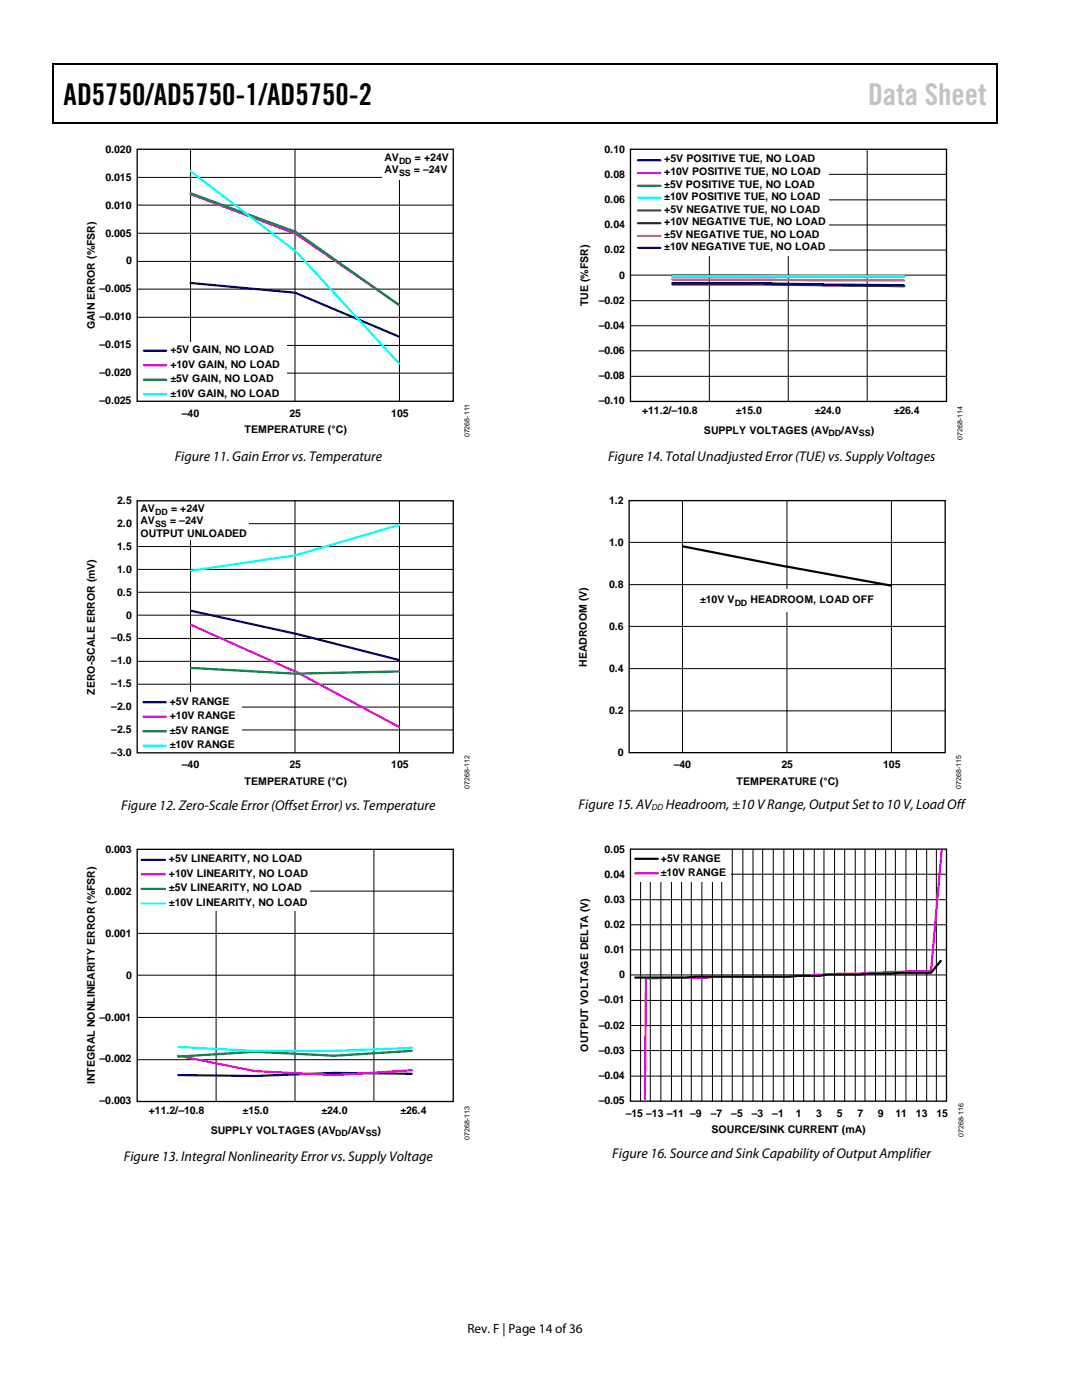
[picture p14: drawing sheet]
<svg xmlns="http://www.w3.org/2000/svg" width="216mm" height="279mm" viewBox="0 0 216 279" stroke-linecap="round" stroke-linejoin="round" font-family="sans-serif">
<defs><g id="words">
<text font-size="6" x="12.7" y="21">AD5750/AD5750-1/AD5750-2</text>
<text font-size="6" fill="#c1c1c1" x="173.2" y="21">Data Sheet</text>
<g font-size="2.8">
<text x="34.9" y="92">Figure 11. Gain Error vs. Temperature</text>
<text x="121.3" y="92">Figure 14. Total Unadjusted Error(TUE)vs. Supply Voltages</text>
<text x="24.2" y="161.6">Figure 12. Zero-Scale Error (Offset Error) vs. Temperature</text>
<text x="115.5" y="161.5">Figure 15. AV</text>
<text x="132.9" y="161.5">Headroom,±10 VRange, OutputSetto 10 V, Load Off</text>
<text x="24.7" y="231.7">Figure 13. Integral Nonlinearity Errorvs. Supply Voltage</text>
<text x="122.2" y="231.1">Figure 16. Source and Sink Capability of Output Amplifier</text>
</g>
<text font-size="2.6" x="93.3" y="266">Rev. F | Page 14 of 36</text>
<g font-size="2.1">
<text x="21" y="30.5">0.020</text>
<text x="76.7" y="32.1">AV</text>
<text x="76.7" y="34.6">AV</text>
<text x="82.6" y="34.6">= –24V</text>
<text x="82.8" y="32.1">= +24V</text>
<text x="120.6" y="30.5">0.10</text>
<text x="120.6" y="35.5">0.08</text>
<text x="132.6" y="35">+10V POSITIVE TUE, NO LOAD</text>
<text x="132.6" y="32.4">+5V POSITIVE TUE, NO LOAD</text>
<text x="21" y="41.6">0.010</text>
<text x="21" y="36">0.015</text>
<text x="120.6" y="40.5">0.06</text>
<text x="132.6" y="39.9">±10V POSITIVE TUE, NO LOAD</text>
<text x="132.6" y="37.5">±5V POSITIVE TUE, NO LOAD</text>
<text x="21" y="47.2">0.005</text>
<text x="120.6" y="45.5">0.04</text>
<text x="132.6" y="47.5">±5V NEGATIVE TUE, NO LOAD</text>
<text x="132.6" y="45">+10V NEGATIVE TUE, NO LOAD</text>
<text x="132.6" y="42.4">+5V NEGATIVE TUE, NO LOAD</text>
<text x="25.1" y="52.8">0</text>
<text x="120.6" y="50.6">0.02</text>
<text x="132.6" y="49.9">±10V NEGATIVE TUE, NO LOAD</text>
<text x="19.9" y="58.4">–0.005</text>
<text x="123.6" y="55.6">0</text>
<text x="18.9" y="65.7" transform="rotate(-90 18.9 65.7)">GAIN ERROR (%FSR)</text>
<text x="19.9" y="63.9">–0.010</text>
<text x="117.3" y="61.1" transform="rotate(-90 117.3 61.1)">TUE (%FSR)</text>
<text x="119.5" y="65.6">–0.04</text>
<text x="119.5" y="60.6">–0.02</text>
<text x="19.9" y="69.5">–0.015</text>
<text x="34" y="70.5">+5V GAIN, NO LOAD</text>
<text x="119.5" y="70.7">–0.06</text>
<text x="19.9" y="75.1">–0.020</text>
<text x="34" y="73.4">+10V GAIN, NO LOAD</text>
<text x="34" y="76.3">±5V GAIN, NO LOAD</text>
<text x="119.5" y="75.7">–0.08</text>
<text x="19.9" y="80.7">–0.025</text>
<text x="34" y="79.2">±10V GAIN, NO LOAD</text>
<text x="36.3" y="83.2">–40</text>
<text x="57.8" y="83.2">25</text>
<text x="78.1" y="83.2">105</text>
<text x="119.5" y="80.7">–0.10</text>
<text x="128.1" y="82.6">+11.2/–10.8</text>
<text x="146.8" y="82.6">±15.0</text>
<text x="162.6" y="82.6">±24.0</text>
<text x="178.3" y="82.6">±26.4</text>
<text x="48.8" y="86.5">TEMPERATURE (°C)</text>
<text x="140.5" y="86.5">SUPPLY VOLTAGES (AV</text>
<text x="167.9" y="86.5">/AV</text>
<text x="173.7" y="86.5">)</text>
<text x="23.4" y="100.6">2.5</text>
<text x="121.5" y="100.6">1.2</text>
<text x="23.4" y="105.2">2.0</text>
<text x="28" y="104.6">AV</text>
<text x="28" y="107.1">OUTPUT UNLOADED</text>
<text x="28" y="102.2">AV</text>
<text x="33.9" y="104.6">= –24V</text>
<text x="34.1" y="102.2">= +24V</text>
<text x="23.4" y="109.8">1.5</text>
<text x="121.5" y="109">1.0</text>
<text x="23.4" y="118.9">0.5</text>
<text x="23.4" y="114.3">1.0</text>
<text x="121.5" y="117.3">0.8</text>
<text x="25.1" y="123.4">0</text>
<text x="121.5" y="125.7">0.6</text>
<text x="139.7" y="120.4">±10V V</text>
<text x="149.8" y="120.4">HEADROOM, LOAD OFF</text>
<text x="22.2" y="128">–0.5</text>
<text x="22.2" y="132.6">–1.0</text>
<text x="22.2" y="137.1">–1.5</text>
<text x="117.1" y="133" transform="rotate(-90 117.1 133)">HEADROOM (V)</text>
<text x="121.5" y="134.1">0.4</text>
<text x="18.9" y="138.7" transform="rotate(-90 18.9 138.7)">ZERO-SCALE ERROR (mV)</text>
<text x="22.2" y="141.7">–2.0</text>
<text x="33.9" y="140.7">+5V RANGE</text>
<text x="33.9" y="143.6">+10V RANGE</text>
<text x="121.5" y="142.4">0.2</text>
<text x="22.2" y="146.3">–2.5</text>
<text x="33.9" y="146.5">±5V RANGE</text>
<text x="33.9" y="149.3">±10V RANGE</text>
<text x="22.2" y="150.8">–3.0</text>
<text x="36.3" y="153.4">–40</text>
<text x="57.8" y="153.4">25</text>
<text x="78.1" y="153.4">105</text>
<text x="123.3" y="150.8">0</text>
<text x="134.5" y="153.3">–40</text>
<text x="155.9" y="153.3">25</text>
<text x="176.2" y="153.3">105</text>
<text x="48.8" y="156.7">TEMPERATURE (°C)</text>
<text x="147" y="156.6">TEMPERATURE (°C)</text>
<text x="21" y="170.2">0.003</text>
<text x="33.7" y="172.1">+5V LINEARITY, NO LOAD</text>
<text x="120.6" y="170.1">0.05</text>
<text x="131.9" y="172">+5V RANGE</text>
<text x="21" y="178.6">0.002</text>
<text x="33.7" y="175">+10V LINEARITY, NO LOAD</text>
<text x="33.7" y="177.9">±5V LINEARITY, NO LOAD</text>
<text x="120.6" y="175.2">0.04</text>
<text x="131.9" y="174.8">±10V RANGE</text>
<text x="33.7" y="180.7">±10V LINEARITY, NO LOAD</text>
<text x="120.6" y="185.2">0.02</text>
<text x="120.6" y="180.2">0.03</text>
<text x="21" y="186.9">0.001</text>
<text x="120.6" y="190.2">0.01</text>
<text x="25.1" y="195.3">0</text>
<text x="123.6" y="195.2">0</text>
<text x="19.9" y="203.7">–0.001</text>
<text x="119.5" y="200.3">–0.01</text>
<text x="117.3" y="209.9" transform="rotate(-90 117.3 209.9)">OUTPUT VOLTAGE DELTA (V)</text>
<text x="119.5" y="205.3">–0.02</text>
<text x="19.9" y="212">–0.002</text>
<text x="119.5" y="215.3">–0.04</text>
<text x="119.5" y="210.3">–0.03</text>
<text x="18.9" y="216.4" transform="rotate(-90 18.9 216.4)">INTEGRAL NONLINEARITY ERROR (%FSR)</text>
<text x="19.9" y="220.4">–0.003</text>
<text x="119.5" y="220.3">–0.05</text>
<text x="29.7" y="222.3">+11.2/–10.8</text>
<text x="42" y="226.2">SUPPLY VOLTAGES (AV</text>
<text x="48.4" y="222.3">±15.0</text>
<text x="64.2" y="222.3">±24.0</text>
<text x="69.4" y="226.2">/AV</text>
<text x="75.3" y="226.2">)</text>
<text x="79.9" y="222.3">±26.4</text>
<text x="124.9" y="222.9">–15 –13 –11 –9</text>
<text x="141.8" y="222.9">–7</text>
<text x="142" y="226.2">SOURCE/SINK CURRENT (mA)</text>
<text x="145.9" y="222.9">–5</text>
<text x="150" y="222.9">–3</text>
<text x="154.1" y="222.9">–1</text>
<text x="158.8" y="222.9">1</text>
<text x="162.9" y="222.9">3</text>
<text x="167" y="222.9">5</text>
<text x="171.1" y="222.9">7</text>
<text x="175.2" y="222.9">9</text>
<text x="178.7" y="222.9">11</text>
<text x="182.8" y="222.9">13</text>
<text x="186.9" y="222.9">15</text>
</g>
<g font-size="1.8">
<text x="79.6" y="32.7">DD</text>
<text x="79.6" y="35.1">SS</text>
<text x="165.3" y="87.1">DD</text>
<text x="171.4" y="87.1">SS</text>
<text x="31" y="102.7">DD</text>
<text x="31" y="105.1">SS</text>
<text x="146.6" y="121">DD</text>
<text x="130.1" y="161.7">DD</text>
<text x="66.9" y="226.8">DD</text>
<text x="73" y="226.8">SS</text>
</g>
<g font-size="1.4">
<text x="93.7" y="87.3" transform="rotate(-90 93.7 87.3)">07268-111</text>
<text x="192.1" y="87.9" transform="rotate(-90 192.1 87.9)">07268-114</text>
<text x="93.7" y="157.5" transform="rotate(-90 93.7 157.5)">07268-112</text>
<text x="191.8" y="157.4" transform="rotate(-90 191.8 157.4)">07268-115</text>
<text x="93.7" y="227.6" transform="rotate(-90 93.7 227.6)">07268-113</text>
<text x="192.3" y="227" transform="rotate(-90 192.3 227)">07268-116</text>
</g>
</g></defs>
<path d="M10.5 12.7h.3v1h-.3zM10.5 12.7h.3v.3h-.3zM133.3 12.7h.3v.3h-.3zM198.8 12.7h.2v1h-.2zM198.8 12.7h.2v.3h-.2zM10.5 24.4h.3v.3h-.3zM133.1 24.4h.2v.3h-.2zM198.8 24.4h.2v.3h-.2z" fill="#000"/>
<path d="M10.7 13.7v10.7M10.8 12.8h122.5M133.6 12.8h65.2M198.9 13.7v10.7M10.8 24.5h188" fill="none" stroke="#000" stroke-width=".25"/>
<path d="M27.4 35.4h63M38 29.8v50.3M58.9 29.8v50.3M79.7 29.8v50.3M27.4 57.7h63M27.4 52.2h63M27.4 46.6h63M27.4 40.9h63M27.4 74.5h63M27.4 68.9h63M27.4 63.3h63" fill="none" stroke="#000" stroke-width=".2"/>
<g fill="#fff">
<path d="M27.4 68.2h29.8v11.9h-29.8z"/>
<path d="M76.2 30h14.1v5.8h-14.1z"/>
</g>
<path d="M27.4 29.8h63v50.3h-63z" fill="none" stroke="#000" stroke-width=".26"/>
<path d="M38 56.5l20.9 1.9 20.7 8.8M28.7 70h4.5" fill="none" stroke="#000080" stroke-width=".44"/>
<path d="M38 38.7l20.9 7.9 20.7 14.3M28.7 72.9h4.5" fill="none" stroke="#f0f" stroke-width=".44"/>
<path d="M38 38.6l20.9 7.6 20.7 14.7M28.7 75.8h4.5" fill="none" stroke="#008240" stroke-width=".44"/>
<path d="M38 34.2l20.9 15.8 20.7 22.5M28.7 78.7h4.5" fill="none" stroke="#0ff" stroke-width=".44"/>
<g fill="none" stroke="#000" stroke-width=".2">
<path d="M38 99.9v50.3M58.9 99.9v50.3M79.7 99.9v50.3M27.4 118.2h63M27.4 113.6h63M27.4 109.1h63M27.4 104.5h63M27.4 136.5h63M27.4 132h63M27.4 127.4h63M27.4 122.8h63M27.4 145.7h63"/>
<path d="M27.4 141.1h63"/>
</g>
<g fill="#fff">
<path d="M27.4 138.2h20.7v12h-20.7z"/>
<path d="M27.6 100h22v7.7h-22z"/>
</g>
<path d="M38.1 121.9l20.9 4.6 20.6 5.2M28.6 140.1h4.5" fill="none" stroke="#000080" stroke-width=".44"/>
<path d="M38.1 124.7l20.9 9.3 20.6 11.1M28.6 143h4.5" fill="none" stroke="#f0f" stroke-width=".44"/>
<path d="M38.1 133.3l20.8 1.1 20.7-.4M28.6 145.9h4.5" fill="none" stroke="#008240" stroke-width=".44"/>
<path d="M79.6 104.8l-20.6 6-20.9 3.1M28.6 148.8h4.5" fill="none" stroke="#0ff" stroke-width=".44"/>
<path d="M27.4 99.9h63v50.3h-63z" fill="none" stroke="#000" stroke-width=".26"/>
<path d="M27.4 177.8h63M43.1 169.5v50.3M58.9 169.5v50.3M74.6 169.5v50.3M27.4 194.6h63M27.4 186.3h63M27.4 211.5h63M27.4 203.1h63" fill="none" stroke="#000" stroke-width=".2"/>
<path d="M27.6 169.6h34.3v12.1h-34.3z" fill="#fff"/>
<path d="M28.3 171.6h4.6M82.2 214.3a309.1 309.1 0 0 0-31.3 .4l-15.3-.1" fill="none" stroke="#000080" stroke-width=".44"/>
<path d="M28.3 174.5h4.6M35.6 210.7l15.3 3.1 15.9 .8 15.4-1" fill="none" stroke="#f0f" stroke-width=".44"/>
<path d="M28.3 177.4h4.6M82.2 209.7l-15.4 1-15.9-.8-15.3 1" fill="none" stroke="#008240" stroke-width=".44"/>
<path d="M28.3 180.3h4.6M35.6 208.9a329.6 329.6 0 0 0 46.6 .2" fill="none" stroke="#0ff" stroke-width=".44"/>
<path d="M27.4 169.5h63v50.3h-63z" fill="none" stroke="#000" stroke-width=".26"/>
<path d="M125.8 34.8h63.1M125.8 39.9h63.1M141.5 29.8v50.3M157.3 29.8v50.3M173 29.8v50.3M125.8 44.9h63.1M125.8 49.9h63.1M125.8 54.9h63.1M125.8 60h63.1M125.8 65h63.1M125.8 70h63.1M125.8 75.1h63.1" fill="none" stroke="#000" stroke-width=".2"/>
<path d="M126 29.9h39.3v21.1h-39.3z" fill="#fff"/>
<path d="M127.3 32h4.5M134.2 55.2h46.2" fill="none" stroke="#000080" stroke-width=".44"/>
<path d="M127.3 34.5h4.5M134.2 55.2h46.2" fill="none" stroke="#f0f" stroke-width=".44"/>
<path d="M127.3 37.1h4.5M134.2 55l46.2 .2" fill="none" stroke="#008240" stroke-width=".44"/>
<path d="M127.3 39.4h4.5M134.2 55.2h46.2" fill="none" stroke="#0ff" stroke-width=".44"/>
<path d="M127.3 42h4.5M134.2 56.5a549 549 0 0 1 30.9 .4l15.3 .2" fill="none" stroke="#800080" stroke-width=".44"/>
<path d="M127.3 44.5h4.5M134.2 56.8h15.3l30.9 .3" fill="none" stroke="#800000" stroke-width=".44"/>
<path d="M127.3 47.1h4.5M134.2 55.8l46.2 .2" fill="none" stroke="#fe660d" stroke-width=".44"/>
<path d="M127.3 49.5h4.5M134.2 56.5h15.3l30.9 .4" fill="none" stroke="#00f" stroke-width=".44"/>
<path d="M125.8 29.8h63.1v50.3h-63.1z" fill="none" stroke="#000" stroke-width=".26"/>
<path d="M136.2 99.9v50.3M157 99.9v50.3M177.9 99.9v50.3M125.5 108.2h63.1M125.5 116.7h63.1M125.5 125h63.1M125.5 133.4h63.1M125.5 141.9h63.1" fill="none" stroke="#000" stroke-width=".2"/>
<path d="M155.2 117.5h3.6v4.5h-3.6z" fill="#fff"/>
<path d="M125.5 99.9h63.1v50.3h-63.1z" fill="none" stroke="#000" stroke-width=".26"/>
<path d="M136.3 109l20.5 4.1 20.9 3.8M187.7 191.8l-1.9 2.3h-6.3l-8 .4h-6.2l-1.8 .2h-4.3l-1.7 .2h-18.7l-1.9 .2h-10.1" fill="none" stroke="#000" stroke-width=".44"/>
<g fill="none" stroke="#000" stroke-width=".2">
<path d="M125.8 174.5h63.1M125.8 179.6h63.1M127.8 169.5v50.3M129.8 169.5v50.3M131.9 169.5v50.3M134 169.5v50.3M136 169.5v50.3M137.9 169.5v50.3M140 169.5v50.3M142.2 169.5v50.3M144 169.5v50.3M146.1 169.5v50.3"/>
<path d="M148.2 169.5v50.3M150.3 169.5v50.3M152.2 169.5v50.3M154.3 169.5v50.3M156.4 169.5v50.3M158.3 169.5v50.3M160.4 169.5v50.3M162.5 169.5v50.3M164.4 169.5v50.3M166.5 169.5v50.3M168.5 169.5v50.3M170.7 169.5v50.3"/>
<path d="M172.6 169.5v50.3M174.7 169.5v50.3M176.7 169.5v50.3M178.7 169.5v50.3M180.8 169.5v50.3M182.9 169.5v50.3M184.9 169.5v50.3M186.8 169.5v50.3M125.8 184.6h63.1M125.8 189.6h63.1M125.8 194.6h63.1M125.8 199.7h63.1"/>
<path d="M125.8 204.7h63.1M125.8 209.7h63.1M125.8 214.8h63.1"/>
</g>
<path d="M187.9 169.7l-2.1 24.1h-4.1l-10.2 .5h-4.1l-9.9 .6h-14.5l-1.9 .2h-8.4l-3.8 .2-.2 24" fill="none" stroke="#f0f" stroke-width=".44"/>
<path d="M125.8 169.5h20.1v6.5h-20.1z" fill="#fff"/>
<path d="M125.8 169.5h63.1v50.3h-63.1z" fill="none" stroke="#000" stroke-width=".26"/>
<path d="M126.8 171.4h4.5" fill="none" stroke="#000" stroke-width=".44"/>
<path d="M126.8 174.3h4.5" fill="none" stroke="#f0f" stroke-width=".44"/>
<use href="#words"/>
</svg>
